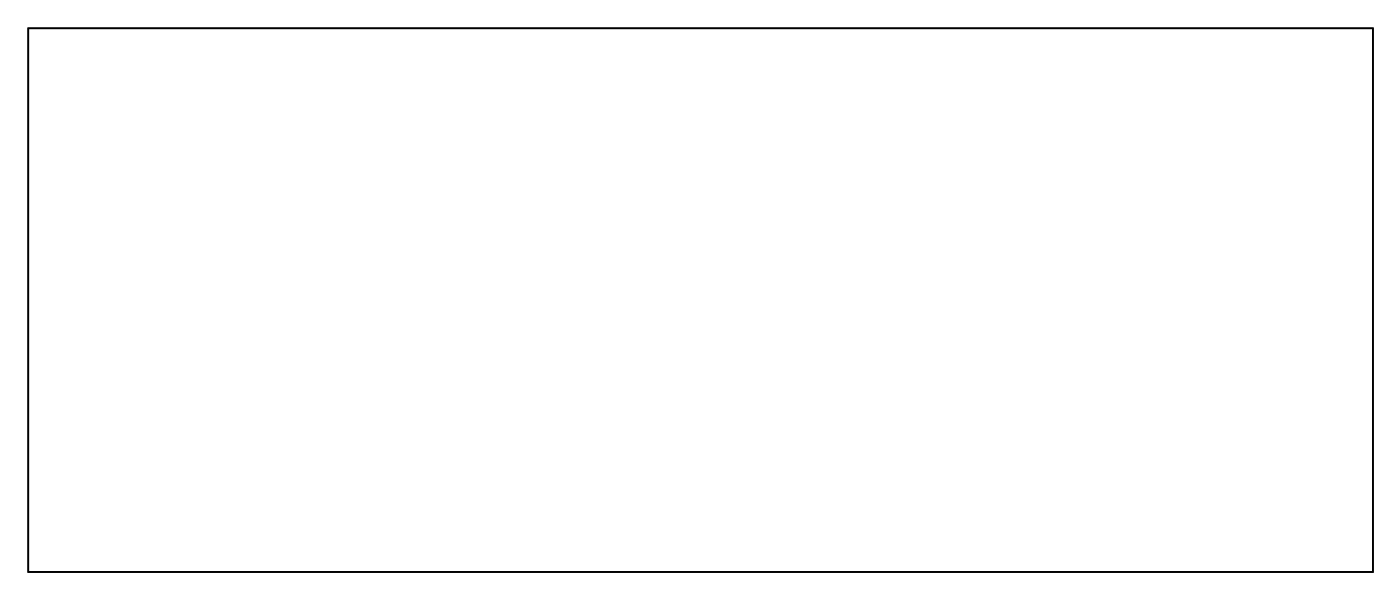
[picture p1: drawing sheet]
<svg xmlns="http://www.w3.org/2000/svg" width="180mm" height="77mm" viewBox="0 0 180 77" stroke-linecap="round" stroke-linejoin="round" font-family="sans-serif">
<path d="M3.6 3.6h172.8v69.8h-172.8z" fill="none" stroke="#000" stroke-width=".2"/>
<path d="M3.6 3.6h172.8v69.8h-172.8z" fill="none" stroke="#000" stroke-width=".13"/>
<circle cx="36.4" cy="32.9" r="1" fill="#fff"/>
<circle cx="36.4" cy="32.9" r="1" fill="none" stroke="#fff" stroke-width="1.3" stroke-linecap="butt"/>
<circle cx="36.4" cy="12.6" r="1" fill="#fff"/>
<circle cx="36.4" cy="12.6" r="1" fill="none" stroke="#fff" stroke-width="1.3" stroke-linecap="butt"/>
<circle cx="46.6" cy="25.3" r="1" fill="#fff"/>
<circle cx="46.6" cy="25.3" r="1" fill="none" stroke="#fff" stroke-width="1.3" stroke-linecap="butt"/>
<circle cx="66.9" cy="25.3" r="1" fill="#fff"/>
<circle cx="66.9" cy="25.3" r="1" fill="none" stroke="#fff" stroke-width="1.3" stroke-linecap="butt"/>
<circle cx="72" cy="71" r=".72" fill="#fff"/>
<circle cx="72" cy="71" r=".72" fill="none" stroke="#fff" stroke-width=".69" stroke-linecap="butt"/>
<path d="M71 70.1h1.9v1.9h-1.9zM71.5 71a.51 .51 0 0 0 1 0 .51 .51 0 0 0-1 0z" fill="#fff"/>
<g fill="none" stroke="#fff" stroke-width=".25">
<path d="M71 70.1h1.9v1.9h-1.9z"/>
<circle cx="72" cy="71" r=".51"/>
</g>
<circle cx="72" cy="68.5" r=".72" fill="#fff"/>
<circle cx="72" cy="68.5" r=".72" fill="none" stroke="#fff" stroke-width=".69" stroke-linecap="butt"/>
<circle cx="72" cy="66" r=".72" fill="#fff"/>
<circle cx="72" cy="66" r=".72" fill="none" stroke="#fff" stroke-width=".69" stroke-linecap="butt"/>
<path d="M17.9 65.2h1.5v1.5h-1.5z" fill="#fff"/>
<path d="M17.9 65.2h1.5v1.5h-1.5z" fill="none" stroke="#fff" stroke-width=".76" stroke-linecap="butt"/>
<circle cx="18.6" cy="66" r=".76" fill="#fff"/>
<circle cx="18.6" cy="66" r=".76" fill="none" stroke="#fff" stroke-width=".76" stroke-linecap="butt"/>
<circle cx="23.7" cy="66" r=".76" fill="#fff"/>
<circle cx="23.7" cy="66" r=".76" fill="none" stroke="#fff" stroke-width=".76" stroke-linecap="butt"/>
<path d="M25.5 6.8h1.5v1.5h-1.5z" fill="#fff"/>
<path d="M25.5 6.8h1.5v1.5h-1.5z" fill="none" stroke="#fff" stroke-width=".76" stroke-linecap="butt"/>
<circle cx="26.2" cy="7.5" r=".76" fill="#fff"/>
<circle cx="26.2" cy="7.5" r=".76" fill="none" stroke="#fff" stroke-width=".76" stroke-linecap="butt"/>
<circle cx="26.2" cy="12.6" r=".76" fill="#fff"/>
<circle cx="26.2" cy="12.6" r=".76" fill="none" stroke="#fff" stroke-width=".76" stroke-linecap="butt"/>
<path d="M66.1 6.8h1.5v1.5h-1.5z" fill="#fff"/>
<path d="M66.1 6.8h1.5v1.5h-1.5z" fill="none" stroke="#fff" stroke-width=".76" stroke-linecap="butt"/>
<circle cx="66.9" cy="7.5" r=".76" fill="#fff"/>
<circle cx="66.9" cy="7.5" r=".76" fill="none" stroke="#fff" stroke-width=".76" stroke-linecap="butt"/>
<circle cx="66.9" cy="12.6" r=".76" fill="#fff"/>
<circle cx="66.9" cy="12.6" r=".76" fill="none" stroke="#fff" stroke-width=".76" stroke-linecap="butt"/>
<circle cx="72" cy="43.1" r=".72" fill="#fff"/>
<circle cx="72" cy="43.1" r=".72" fill="none" stroke="#fff" stroke-width=".69" stroke-linecap="butt"/>
<path d="M71 42.2h1.9v1.8h-1.9zM71.5 43.1a.5 .5 0 0 0 1 0 .5 .5 0 0 0-1 0z" fill="#fff"/>
<g fill="none" stroke="#fff" stroke-width=".25">
<path d="M71 42.2h1.9v1.8h-1.9z"/>
<circle cx="72" cy="43.1" r=".5"/>
</g>
<circle cx="72" cy="40.6" r=".72" fill="#fff"/>
<circle cx="72" cy="40.6" r=".72" fill="none" stroke="#fff" stroke-width=".69" stroke-linecap="butt"/>
<circle cx="72" cy="38" r=".72" fill="#fff"/>
<circle cx="72" cy="38" r=".72" fill="none" stroke="#fff" stroke-width=".69" stroke-linecap="butt"/>
<circle cx="77" cy="50.7" r=".7" fill="#fff"/>
<circle cx="77" cy="50.7" r=".7" fill="none" stroke="#fff" stroke-width=".76" stroke-linecap="butt"/>
<circle cx="77" cy="60.9" r=".7" fill="#fff"/>
<circle cx="77" cy="60.9" r=".7" fill="none" stroke="#fff" stroke-width=".76" stroke-linecap="butt"/>
<circle cx="168.5" cy="48.2" r=".7" fill="#fff"/>
<circle cx="168.5" cy="48.2" r=".7" fill="none" stroke="#fff" stroke-width=".76" stroke-linecap="butt"/>
<circle cx="168.5" cy="58.3" r=".7" fill="#fff"/>
<circle cx="168.5" cy="58.3" r=".7" fill="none" stroke="#fff" stroke-width=".76" stroke-linecap="butt"/>
<circle cx="158.3" cy="48.2" r=".7" fill="#fff"/>
<circle cx="158.3" cy="48.2" r=".7" fill="none" stroke="#fff" stroke-width=".76" stroke-linecap="butt"/>
<circle cx="158.3" cy="58.3" r=".7" fill="#fff"/>
<circle cx="158.3" cy="58.3" r=".7" fill="none" stroke="#fff" stroke-width=".76" stroke-linecap="butt"/>
<circle cx="148.2" cy="48.2" r=".7" fill="#fff"/>
<circle cx="148.2" cy="48.2" r=".7" fill="none" stroke="#fff" stroke-width=".76" stroke-linecap="butt"/>
<circle cx="148.2" cy="58.3" r=".7" fill="#fff"/>
<circle cx="148.2" cy="58.3" r=".7" fill="none" stroke="#fff" stroke-width=".76" stroke-linecap="butt"/>
<circle cx="97.4" cy="27.9" r=".7" fill="#fff"/>
<circle cx="97.4" cy="27.9" r=".7" fill="none" stroke="#fff" stroke-width=".76" stroke-linecap="butt"/>
<circle cx="87.2" cy="27.9" r=".7" fill="#fff"/>
<circle cx="87.2" cy="27.9" r=".7" fill="none" stroke="#fff" stroke-width=".76" stroke-linecap="butt"/>
<circle cx="132.9" cy="27.9" r=".7" fill="#fff"/>
<circle cx="132.9" cy="27.9" r=".7" fill="none" stroke="#fff" stroke-width=".76" stroke-linecap="butt"/>
<circle cx="122.8" cy="27.9" r=".7" fill="#fff"/>
<circle cx="122.8" cy="27.9" r=".7" fill="none" stroke="#fff" stroke-width=".76" stroke-linecap="butt"/>
<circle cx="138" cy="48.2" r=".7" fill="#fff"/>
<circle cx="138" cy="48.2" r=".7" fill="none" stroke="#fff" stroke-width=".76" stroke-linecap="butt"/>
<circle cx="138" cy="58.3" r=".7" fill="#fff"/>
<circle cx="138" cy="58.3" r=".7" fill="none" stroke="#fff" stroke-width=".76" stroke-linecap="butt"/>
<circle cx="127.8" cy="48.2" r=".7" fill="#fff"/>
<circle cx="127.8" cy="48.2" r=".7" fill="none" stroke="#fff" stroke-width=".76" stroke-linecap="butt"/>
<circle cx="127.8" cy="58.3" r=".7" fill="#fff"/>
<circle cx="127.8" cy="58.3" r=".7" fill="none" stroke="#fff" stroke-width=".76" stroke-linecap="butt"/>
<circle cx="117.7" cy="48.2" r=".7" fill="#fff"/>
<circle cx="117.7" cy="48.2" r=".7" fill="none" stroke="#fff" stroke-width=".76" stroke-linecap="butt"/>
<circle cx="117.7" cy="58.3" r=".7" fill="#fff"/>
<circle cx="117.7" cy="58.3" r=".7" fill="none" stroke="#fff" stroke-width=".76" stroke-linecap="butt"/>
<circle cx="107.5" cy="48.2" r=".7" fill="#fff"/>
<circle cx="107.5" cy="48.2" r=".7" fill="none" stroke="#fff" stroke-width=".76" stroke-linecap="butt"/>
<circle cx="107.5" cy="58.3" r=".7" fill="#fff"/>
<circle cx="107.5" cy="58.3" r=".7" fill="none" stroke="#fff" stroke-width=".76" stroke-linecap="butt"/>
<circle cx="97.4" cy="48.2" r=".7" fill="#fff"/>
<circle cx="97.4" cy="48.2" r=".7" fill="none" stroke="#fff" stroke-width=".76" stroke-linecap="butt"/>
<circle cx="97.4" cy="58.3" r=".7" fill="#fff"/>
<circle cx="97.4" cy="58.3" r=".7" fill="none" stroke="#fff" stroke-width=".76" stroke-linecap="butt"/>
<circle cx="31.3" cy="48.2" r=".7" fill="#fff"/>
<circle cx="31.3" cy="48.2" r=".7" fill="none" stroke="#fff" stroke-width=".76" stroke-linecap="butt"/>
<circle cx="31.3" cy="58.4" r=".7" fill="#fff"/>
<circle cx="31.3" cy="58.4" r=".7" fill="none" stroke="#fff" stroke-width=".76" stroke-linecap="butt"/>
<circle cx="11" cy="48.2" r=".7" fill="#fff"/>
<circle cx="11" cy="48.2" r=".7" fill="none" stroke="#fff" stroke-width=".76" stroke-linecap="butt"/>
<circle cx="11" cy="58.3" r=".7" fill="#fff"/>
<circle cx="11" cy="58.3" r=".7" fill="none" stroke="#fff" stroke-width=".76" stroke-linecap="butt"/>
<circle cx="41.5" cy="35.5" r=".74" fill="#fff"/>
<circle cx="41.5" cy="35.5" r=".74" fill="none" stroke="#fff" stroke-width=".76" stroke-linecap="butt"/>
<circle cx="41.5" cy="32.9" r=".74" fill="#fff"/>
<circle cx="41.5" cy="32.9" r=".74" fill="none" stroke="#fff" stroke-width=".76" stroke-linecap="butt"/>
<circle cx="16.1" cy="22.8" r=".74" fill="#fff"/>
<circle cx="16.1" cy="22.8" r=".74" fill="none" stroke="#fff" stroke-width=".76" stroke-linecap="butt"/>
<circle cx="16.1" cy="20.2" r=".74" fill="#fff"/>
<circle cx="16.1" cy="20.2" r=".74" fill="none" stroke="#fff" stroke-width=".76" stroke-linecap="butt"/>
<circle cx="89.7" cy="53.3" r=".74" fill="#fff"/>
<circle cx="89.7" cy="53.3" r=".74" fill="none" stroke="#fff" stroke-width=".76" stroke-linecap="butt"/>
<circle cx="89.7" cy="55.8" r=".74" fill="#fff"/>
<circle cx="89.7" cy="55.8" r=".74" fill="none" stroke="#fff" stroke-width=".76" stroke-linecap="butt"/>
<circle cx="31.3" cy="66" r=".74" fill="#fff"/>
<circle cx="31.3" cy="66" r=".74" fill="none" stroke="#fff" stroke-width=".76" stroke-linecap="butt"/>
<circle cx="31.3" cy="63.5" r=".74" fill="#fff"/>
<circle cx="31.3" cy="63.5" r=".74" fill="none" stroke="#fff" stroke-width=".76" stroke-linecap="butt"/>
<circle cx="11" cy="66" r=".74" fill="#fff"/>
<circle cx="11" cy="66" r=".74" fill="none" stroke="#fff" stroke-width=".76" stroke-linecap="butt"/>
<circle cx="11" cy="63.4" r=".74" fill="#fff"/>
<circle cx="11" cy="63.4" r=".74" fill="none" stroke="#fff" stroke-width=".76" stroke-linecap="butt"/>
<circle cx="173.6" cy="58.3" r=".74" fill="#fff"/>
<circle cx="173.6" cy="58.3" r=".74" fill="none" stroke="#fff" stroke-width=".76" stroke-linecap="butt"/>
<circle cx="173.6" cy="55.8" r=".74" fill="#fff"/>
<circle cx="173.6" cy="55.8" r=".74" fill="none" stroke="#fff" stroke-width=".76" stroke-linecap="butt"/>
<circle cx="79.6" cy="30.4" r=".74" fill="#fff"/>
<circle cx="79.6" cy="30.4" r=".74" fill="none" stroke="#fff" stroke-width=".76" stroke-linecap="butt"/>
<circle cx="79.6" cy="27.9" r=".74" fill="#fff"/>
<circle cx="79.6" cy="27.9" r=".74" fill="none" stroke="#fff" stroke-width=".76" stroke-linecap="butt"/>
<circle cx="82.1" cy="22.8" r=".74" fill="#fff"/>
<circle cx="82.1" cy="22.8" r=".74" fill="none" stroke="#fff" stroke-width=".76" stroke-linecap="butt"/>
<circle cx="82.1" cy="20.2" r=".74" fill="#fff"/>
<circle cx="82.1" cy="20.2" r=".74" fill="none" stroke="#fff" stroke-width=".76" stroke-linecap="butt"/>
<circle cx="105" cy="27.9" r=".74" fill="#fff"/>
<circle cx="105" cy="27.9" r=".74" fill="none" stroke="#fff" stroke-width=".76" stroke-linecap="butt"/>
<circle cx="107.5" cy="27.9" r=".74" fill="#fff"/>
<circle cx="107.5" cy="27.9" r=".74" fill="none" stroke="#fff" stroke-width=".76" stroke-linecap="butt"/>
<circle cx="168.5" cy="30.4" r=".74" fill="#fff"/>
<circle cx="168.5" cy="30.4" r=".74" fill="none" stroke="#fff" stroke-width=".76" stroke-linecap="butt"/>
<circle cx="168.5" cy="27.9" r=".74" fill="#fff"/>
<circle cx="168.5" cy="27.9" r=".74" fill="none" stroke="#fff" stroke-width=".76" stroke-linecap="butt"/>
<circle cx="153.2" cy="27.9" r=".74" fill="#fff"/>
<circle cx="153.2" cy="27.9" r=".74" fill="none" stroke="#fff" stroke-width=".76" stroke-linecap="butt"/>
<circle cx="150.7" cy="27.9" r=".74" fill="#fff"/>
<circle cx="150.7" cy="27.9" r=".74" fill="none" stroke="#fff" stroke-width=".76" stroke-linecap="butt"/>
<circle cx="140.5" cy="27.9" r=".74" fill="#fff"/>
<circle cx="140.5" cy="27.9" r=".74" fill="none" stroke="#fff" stroke-width=".76" stroke-linecap="butt"/>
<circle cx="143.1" cy="27.9" r=".74" fill="#fff"/>
<circle cx="143.1" cy="27.9" r=".74" fill="none" stroke="#fff" stroke-width=".76" stroke-linecap="butt"/>
<circle cx="117.7" cy="22.8" r=".74" fill="#fff"/>
<circle cx="117.7" cy="22.8" r=".74" fill="none" stroke="#fff" stroke-width=".76" stroke-linecap="butt"/>
<circle cx="117.7" cy="20.2" r=".74" fill="#fff"/>
<circle cx="117.7" cy="20.2" r=".74" fill="none" stroke="#fff" stroke-width=".76" stroke-linecap="butt"/>
<circle cx="115.1" cy="30.4" r=".74" fill="#fff"/>
<circle cx="115.1" cy="30.4" r=".74" fill="none" stroke="#fff" stroke-width=".76" stroke-linecap="butt"/>
<circle cx="115.1" cy="27.9" r=".74" fill="#fff"/>
<circle cx="115.1" cy="27.9" r=".74" fill="none" stroke="#fff" stroke-width=".76" stroke-linecap="butt"/>
<circle cx="168.5" cy="43.1" r=".74" fill="#fff"/>
<circle cx="168.5" cy="43.1" r=".74" fill="none" stroke="#fff" stroke-width=".76" stroke-linecap="butt"/>
<circle cx="168.5" cy="40.6" r=".74" fill="#fff"/>
<circle cx="168.5" cy="40.6" r=".74" fill="none" stroke="#fff" stroke-width=".76" stroke-linecap="butt"/>
<circle cx="168.5" cy="66" r=".74" fill="#fff"/>
<circle cx="168.5" cy="66" r=".74" fill="none" stroke="#fff" stroke-width=".76" stroke-linecap="butt"/>
<circle cx="168.5" cy="63.4" r=".74" fill="#fff"/>
<circle cx="168.5" cy="63.4" r=".74" fill="none" stroke="#fff" stroke-width=".76" stroke-linecap="butt"/>
<circle cx="163.4" cy="58.3" r=".74" fill="#fff"/>
<circle cx="163.4" cy="58.3" r=".74" fill="none" stroke="#fff" stroke-width=".76" stroke-linecap="butt"/>
<circle cx="163.4" cy="55.8" r=".74" fill="#fff"/>
<circle cx="163.4" cy="55.8" r=".74" fill="none" stroke="#fff" stroke-width=".76" stroke-linecap="butt"/>
<circle cx="158.3" cy="43.1" r=".74" fill="#fff"/>
<circle cx="158.3" cy="43.1" r=".74" fill="none" stroke="#fff" stroke-width=".76" stroke-linecap="butt"/>
<circle cx="158.3" cy="40.6" r=".74" fill="#fff"/>
<circle cx="158.3" cy="40.6" r=".74" fill="none" stroke="#fff" stroke-width=".76" stroke-linecap="butt"/>
<circle cx="158.3" cy="66" r=".74" fill="#fff"/>
<circle cx="158.3" cy="66" r=".74" fill="none" stroke="#fff" stroke-width=".76" stroke-linecap="butt"/>
<circle cx="158.3" cy="63.4" r=".74" fill="#fff"/>
<circle cx="158.3" cy="63.4" r=".74" fill="none" stroke="#fff" stroke-width=".76" stroke-linecap="butt"/>
<circle cx="153.2" cy="58.3" r=".74" fill="#fff"/>
<circle cx="153.2" cy="58.3" r=".74" fill="none" stroke="#fff" stroke-width=".76" stroke-linecap="butt"/>
<circle cx="153.2" cy="55.8" r=".74" fill="#fff"/>
<circle cx="153.2" cy="55.8" r=".74" fill="none" stroke="#fff" stroke-width=".76" stroke-linecap="butt"/>
<circle cx="148.2" cy="43.1" r=".74" fill="#fff"/>
<circle cx="148.2" cy="43.1" r=".74" fill="none" stroke="#fff" stroke-width=".76" stroke-linecap="butt"/>
<circle cx="148.2" cy="40.6" r=".74" fill="#fff"/>
<circle cx="148.2" cy="40.6" r=".74" fill="none" stroke="#fff" stroke-width=".76" stroke-linecap="butt"/>
<circle cx="148.2" cy="66" r=".74" fill="#fff"/>
<circle cx="148.2" cy="66" r=".74" fill="none" stroke="#fff" stroke-width=".76" stroke-linecap="butt"/>
<circle cx="148.2" cy="63.4" r=".74" fill="#fff"/>
<circle cx="148.2" cy="63.4" r=".74" fill="none" stroke="#fff" stroke-width=".76" stroke-linecap="butt"/>
<circle cx="143.1" cy="58.3" r=".74" fill="#fff"/>
<circle cx="143.1" cy="58.3" r=".74" fill="none" stroke="#fff" stroke-width=".76" stroke-linecap="butt"/>
<circle cx="143.1" cy="55.8" r=".74" fill="#fff"/>
<circle cx="143.1" cy="55.8" r=".74" fill="none" stroke="#fff" stroke-width=".76" stroke-linecap="butt"/>
<circle cx="138" cy="43.1" r=".74" fill="#fff"/>
<circle cx="138" cy="43.1" r=".74" fill="none" stroke="#fff" stroke-width=".76" stroke-linecap="butt"/>
<circle cx="138" cy="40.6" r=".74" fill="#fff"/>
<circle cx="138" cy="40.6" r=".74" fill="none" stroke="#fff" stroke-width=".76" stroke-linecap="butt"/>
<circle cx="138" cy="66" r=".74" fill="#fff"/>
<circle cx="138" cy="66" r=".74" fill="none" stroke="#fff" stroke-width=".76" stroke-linecap="butt"/>
<circle cx="138" cy="63.4" r=".74" fill="#fff"/>
<circle cx="138" cy="63.4" r=".74" fill="none" stroke="#fff" stroke-width=".76" stroke-linecap="butt"/>
<circle cx="132.9" cy="58.3" r=".74" fill="#fff"/>
<circle cx="132.9" cy="58.3" r=".74" fill="none" stroke="#fff" stroke-width=".76" stroke-linecap="butt"/>
<circle cx="132.9" cy="55.8" r=".74" fill="#fff"/>
<circle cx="132.9" cy="55.8" r=".74" fill="none" stroke="#fff" stroke-width=".76" stroke-linecap="butt"/>
<circle cx="127.8" cy="43.1" r=".74" fill="#fff"/>
<circle cx="127.8" cy="43.1" r=".74" fill="none" stroke="#fff" stroke-width=".76" stroke-linecap="butt"/>
<circle cx="127.8" cy="40.6" r=".74" fill="#fff"/>
<circle cx="127.8" cy="40.6" r=".74" fill="none" stroke="#fff" stroke-width=".76" stroke-linecap="butt"/>
<circle cx="127.8" cy="66" r=".74" fill="#fff"/>
<circle cx="127.8" cy="66" r=".74" fill="none" stroke="#fff" stroke-width=".76" stroke-linecap="butt"/>
<circle cx="127.8" cy="63.4" r=".74" fill="#fff"/>
<circle cx="127.8" cy="63.4" r=".74" fill="none" stroke="#fff" stroke-width=".76" stroke-linecap="butt"/>
<circle cx="122.8" cy="58.3" r=".74" fill="#fff"/>
<circle cx="122.8" cy="58.3" r=".74" fill="none" stroke="#fff" stroke-width=".76" stroke-linecap="butt"/>
<circle cx="122.8" cy="55.8" r=".74" fill="#fff"/>
<circle cx="122.8" cy="55.8" r=".74" fill="none" stroke="#fff" stroke-width=".76" stroke-linecap="butt"/>
<circle cx="117.7" cy="43.1" r=".74" fill="#fff"/>
<circle cx="117.7" cy="43.1" r=".74" fill="none" stroke="#fff" stroke-width=".76" stroke-linecap="butt"/>
<circle cx="117.7" cy="40.6" r=".74" fill="#fff"/>
<circle cx="117.7" cy="40.6" r=".74" fill="none" stroke="#fff" stroke-width=".76" stroke-linecap="butt"/>
<circle cx="117.7" cy="66" r=".74" fill="#fff"/>
<circle cx="117.7" cy="66" r=".74" fill="none" stroke="#fff" stroke-width=".76" stroke-linecap="butt"/>
<circle cx="117.7" cy="63.4" r=".74" fill="#fff"/>
<circle cx="117.7" cy="63.4" r=".74" fill="none" stroke="#fff" stroke-width=".76" stroke-linecap="butt"/>
<circle cx="112.6" cy="58.3" r=".74" fill="#fff"/>
<circle cx="112.6" cy="58.3" r=".74" fill="none" stroke="#fff" stroke-width=".76" stroke-linecap="butt"/>
<circle cx="112.6" cy="55.8" r=".74" fill="#fff"/>
<circle cx="112.6" cy="55.8" r=".74" fill="none" stroke="#fff" stroke-width=".76" stroke-linecap="butt"/>
<circle cx="107.5" cy="43.1" r=".74" fill="#fff"/>
<circle cx="107.5" cy="43.1" r=".74" fill="none" stroke="#fff" stroke-width=".76" stroke-linecap="butt"/>
<circle cx="107.5" cy="40.6" r=".74" fill="#fff"/>
<circle cx="107.5" cy="40.6" r=".74" fill="none" stroke="#fff" stroke-width=".76" stroke-linecap="butt"/>
<circle cx="107.5" cy="66" r=".74" fill="#fff"/>
<circle cx="107.5" cy="66" r=".74" fill="none" stroke="#fff" stroke-width=".76" stroke-linecap="butt"/>
<circle cx="107.5" cy="63.4" r=".74" fill="#fff"/>
<circle cx="107.5" cy="63.4" r=".74" fill="none" stroke="#fff" stroke-width=".76" stroke-linecap="butt"/>
<circle cx="102.4" cy="58.3" r=".74" fill="#fff"/>
<circle cx="102.4" cy="58.3" r=".74" fill="none" stroke="#fff" stroke-width=".76" stroke-linecap="butt"/>
<circle cx="102.4" cy="55.8" r=".74" fill="#fff"/>
<circle cx="102.4" cy="55.8" r=".74" fill="none" stroke="#fff" stroke-width=".76" stroke-linecap="butt"/>
<circle cx="97.4" cy="43.1" r=".74" fill="#fff"/>
<circle cx="97.4" cy="43.1" r=".74" fill="none" stroke="#fff" stroke-width=".76" stroke-linecap="butt"/>
<circle cx="97.4" cy="40.6" r=".74" fill="#fff"/>
<circle cx="97.4" cy="40.6" r=".74" fill="none" stroke="#fff" stroke-width=".76" stroke-linecap="butt"/>
<circle cx="97.4" cy="66" r=".74" fill="#fff"/>
<circle cx="97.4" cy="66" r=".74" fill="none" stroke="#fff" stroke-width=".76" stroke-linecap="butt"/>
<circle cx="97.4" cy="63.4" r=".74" fill="#fff"/>
<circle cx="97.4" cy="63.4" r=".74" fill="none" stroke="#fff" stroke-width=".76" stroke-linecap="butt"/>
<circle cx="36.4" cy="66" r=".74" fill="#fff"/>
<circle cx="36.4" cy="66" r=".74" fill="none" stroke="#fff" stroke-width=".76" stroke-linecap="butt"/>
<circle cx="38.9" cy="66" r=".74" fill="#fff"/>
<circle cx="38.9" cy="66" r=".74" fill="none" stroke="#fff" stroke-width=".76" stroke-linecap="butt"/>
<circle cx="31.3" cy="43.1" r=".74" fill="#fff"/>
<circle cx="31.3" cy="43.1" r=".74" fill="none" stroke="#fff" stroke-width=".76" stroke-linecap="butt"/>
<circle cx="31.3" cy="40.6" r=".74" fill="#fff"/>
<circle cx="31.3" cy="40.6" r=".74" fill="none" stroke="#fff" stroke-width=".76" stroke-linecap="butt"/>
<circle cx="11" cy="43.1" r=".74" fill="#fff"/>
<circle cx="11" cy="43.1" r=".74" fill="none" stroke="#fff" stroke-width=".76" stroke-linecap="butt"/>
<circle cx="11" cy="40.6" r=".74" fill="#fff"/>
<circle cx="11" cy="40.6" r=".74" fill="none" stroke="#fff" stroke-width=".76" stroke-linecap="butt"/>
<path d="M81.4 44.9h1.4v1.4h-1.4z" fill="#fff"/>
<path d="M81.4 44.9h1.4v1.4h-1.4z" fill="none" stroke="#fff" stroke-width=".76" stroke-linecap="butt"/>
<circle cx="82.1" cy="45.6" r=".7" fill="#fff"/>
<circle cx="82.1" cy="45.6" r=".7" fill="none" stroke="#fff" stroke-width=".76" stroke-linecap="butt"/>
<circle cx="82.1" cy="40.6" r=".7" fill="#fff"/>
<circle cx="82.1" cy="40.6" r=".7" fill="none" stroke="#fff" stroke-width=".76" stroke-linecap="butt"/>
<path d="M61.1 42.4h1.4v1.4h-1.4z" fill="#fff"/>
<path d="M61.1 42.4h1.4v1.4h-1.4z" fill="none" stroke="#fff" stroke-width=".76" stroke-linecap="butt"/>
<circle cx="61.8" cy="43.1" r=".7" fill="#fff"/>
<circle cx="61.8" cy="43.1" r=".7" fill="none" stroke="#fff" stroke-width=".76" stroke-linecap="butt"/>
<circle cx="61.8" cy="38" r=".7" fill="#fff"/>
<circle cx="61.8" cy="38" r=".7" fill="none" stroke="#fff" stroke-width=".76" stroke-linecap="butt"/>
<path d="M48.4 6.8h1.4v1.4h-1.4z" fill="#fff"/>
<path d="M48.4 6.8h1.4v1.4h-1.4z" fill="none" stroke="#fff" stroke-width=".76" stroke-linecap="butt"/>
<circle cx="49.1" cy="7.5" r=".7" fill="#fff"/>
<circle cx="49.1" cy="7.5" r=".7" fill="none" stroke="#fff" stroke-width=".76" stroke-linecap="butt"/>
<circle cx="49.1" cy="12.6" r=".7" fill="#fff"/>
<circle cx="49.1" cy="12.6" r=".7" fill="none" stroke="#fff" stroke-width=".76" stroke-linecap="butt"/>
<path d="M35.7 52.6h1.4v1.4h-1.4z" fill="#fff"/>
<path d="M35.7 52.6h1.4v1.4h-1.4z" fill="none" stroke="#fff" stroke-width=".76" stroke-linecap="butt"/>
<circle cx="36.4" cy="53.3" r=".7" fill="#fff"/>
<circle cx="36.4" cy="53.3" r=".7" fill="none" stroke="#fff" stroke-width=".76" stroke-linecap="butt"/>
<circle cx="41.4" cy="53.3" r=".7" fill="#fff"/>
<circle cx="41.4" cy="53.3" r=".7" fill="none" stroke="#fff" stroke-width=".76" stroke-linecap="butt"/>
<path d="M17.9 52.6h1.4v1.4h-1.4z" fill="#fff"/>
<path d="M17.9 52.6h1.4v1.4h-1.4z" fill="none" stroke="#fff" stroke-width=".76" stroke-linecap="butt"/>
<circle cx="18.6" cy="53.3" r=".7" fill="#fff"/>
<circle cx="18.6" cy="53.3" r=".7" fill="none" stroke="#fff" stroke-width=".76" stroke-linecap="butt"/>
<circle cx="23.7" cy="53.3" r=".7" fill="#fff"/>
<circle cx="23.7" cy="53.3" r=".7" fill="none" stroke="#fff" stroke-width=".76" stroke-linecap="butt"/>
<path d="M48.4 32.2h1.4v1.4h-1.4z" fill="#fff"/>
<path d="M48.4 32.2h1.4v1.4h-1.4z" fill="none" stroke="#fff" stroke-width=".76" stroke-linecap="butt"/>
<circle cx="49.1" cy="32.9" r=".7" fill="#fff"/>
<circle cx="49.1" cy="32.9" r=".7" fill="none" stroke="#fff" stroke-width=".76" stroke-linecap="butt"/>
<circle cx="46.6" cy="32.9" r=".7" fill="#fff"/>
<circle cx="46.6" cy="32.9" r=".7" fill="none" stroke="#fff" stroke-width=".76" stroke-linecap="butt"/>
<circle cx="54.2" cy="32.9" r=".7" fill="#fff"/>
<circle cx="54.2" cy="32.9" r=".7" fill="none" stroke="#fff" stroke-width=".76" stroke-linecap="butt"/>
<circle cx="64.3" cy="32.9" r=".7" fill="#fff"/>
<circle cx="64.3" cy="32.9" r=".7" fill="none" stroke="#fff" stroke-width=".76" stroke-linecap="butt"/>
<circle cx="46.6" cy="48.2" r=".7" fill="#fff"/>
<circle cx="46.6" cy="48.2" r=".7" fill="none" stroke="#fff" stroke-width=".76" stroke-linecap="butt"/>
<circle cx="46.6" cy="58.3" r=".7" fill="#fff"/>
<circle cx="46.6" cy="58.3" r=".7" fill="none" stroke="#fff" stroke-width=".76" stroke-linecap="butt"/>
<circle cx="46.6" cy="66" r=".74" fill="#fff"/>
<circle cx="46.6" cy="66" r=".74" fill="none" stroke="#fff" stroke-width=".76" stroke-linecap="butt"/>
<circle cx="46.6" cy="63.4" r=".74" fill="#fff"/>
<circle cx="46.6" cy="63.4" r=".74" fill="none" stroke="#fff" stroke-width=".76" stroke-linecap="butt"/>
<circle cx="51.6" cy="66" r=".74" fill="#fff"/>
<circle cx="51.6" cy="66" r=".74" fill="none" stroke="#fff" stroke-width=".76" stroke-linecap="butt"/>
<circle cx="54.2" cy="66" r=".74" fill="#fff"/>
<circle cx="54.2" cy="66" r=".74" fill="none" stroke="#fff" stroke-width=".76" stroke-linecap="butt"/>
<circle cx="46.6" cy="43.1" r=".74" fill="#fff"/>
<circle cx="46.6" cy="43.1" r=".74" fill="none" stroke="#fff" stroke-width=".76" stroke-linecap="butt"/>
<circle cx="46.6" cy="40.6" r=".74" fill="#fff"/>
<circle cx="46.6" cy="40.6" r=".74" fill="none" stroke="#fff" stroke-width=".76" stroke-linecap="butt"/>
<path d="M50.9 52.6h1.4v1.4h-1.4z" fill="#fff"/>
<path d="M50.9 52.6h1.4v1.4h-1.4z" fill="none" stroke="#fff" stroke-width=".76" stroke-linecap="butt"/>
<circle cx="51.6" cy="53.3" r=".7" fill="#fff"/>
<circle cx="51.6" cy="53.3" r=".7" fill="none" stroke="#fff" stroke-width=".76" stroke-linecap="butt"/>
<circle cx="56.7" cy="53.3" r=".7" fill="#fff"/>
<circle cx="56.7" cy="53.3" r=".7" fill="none" stroke="#fff" stroke-width=".76" stroke-linecap="butt"/>
</svg>
